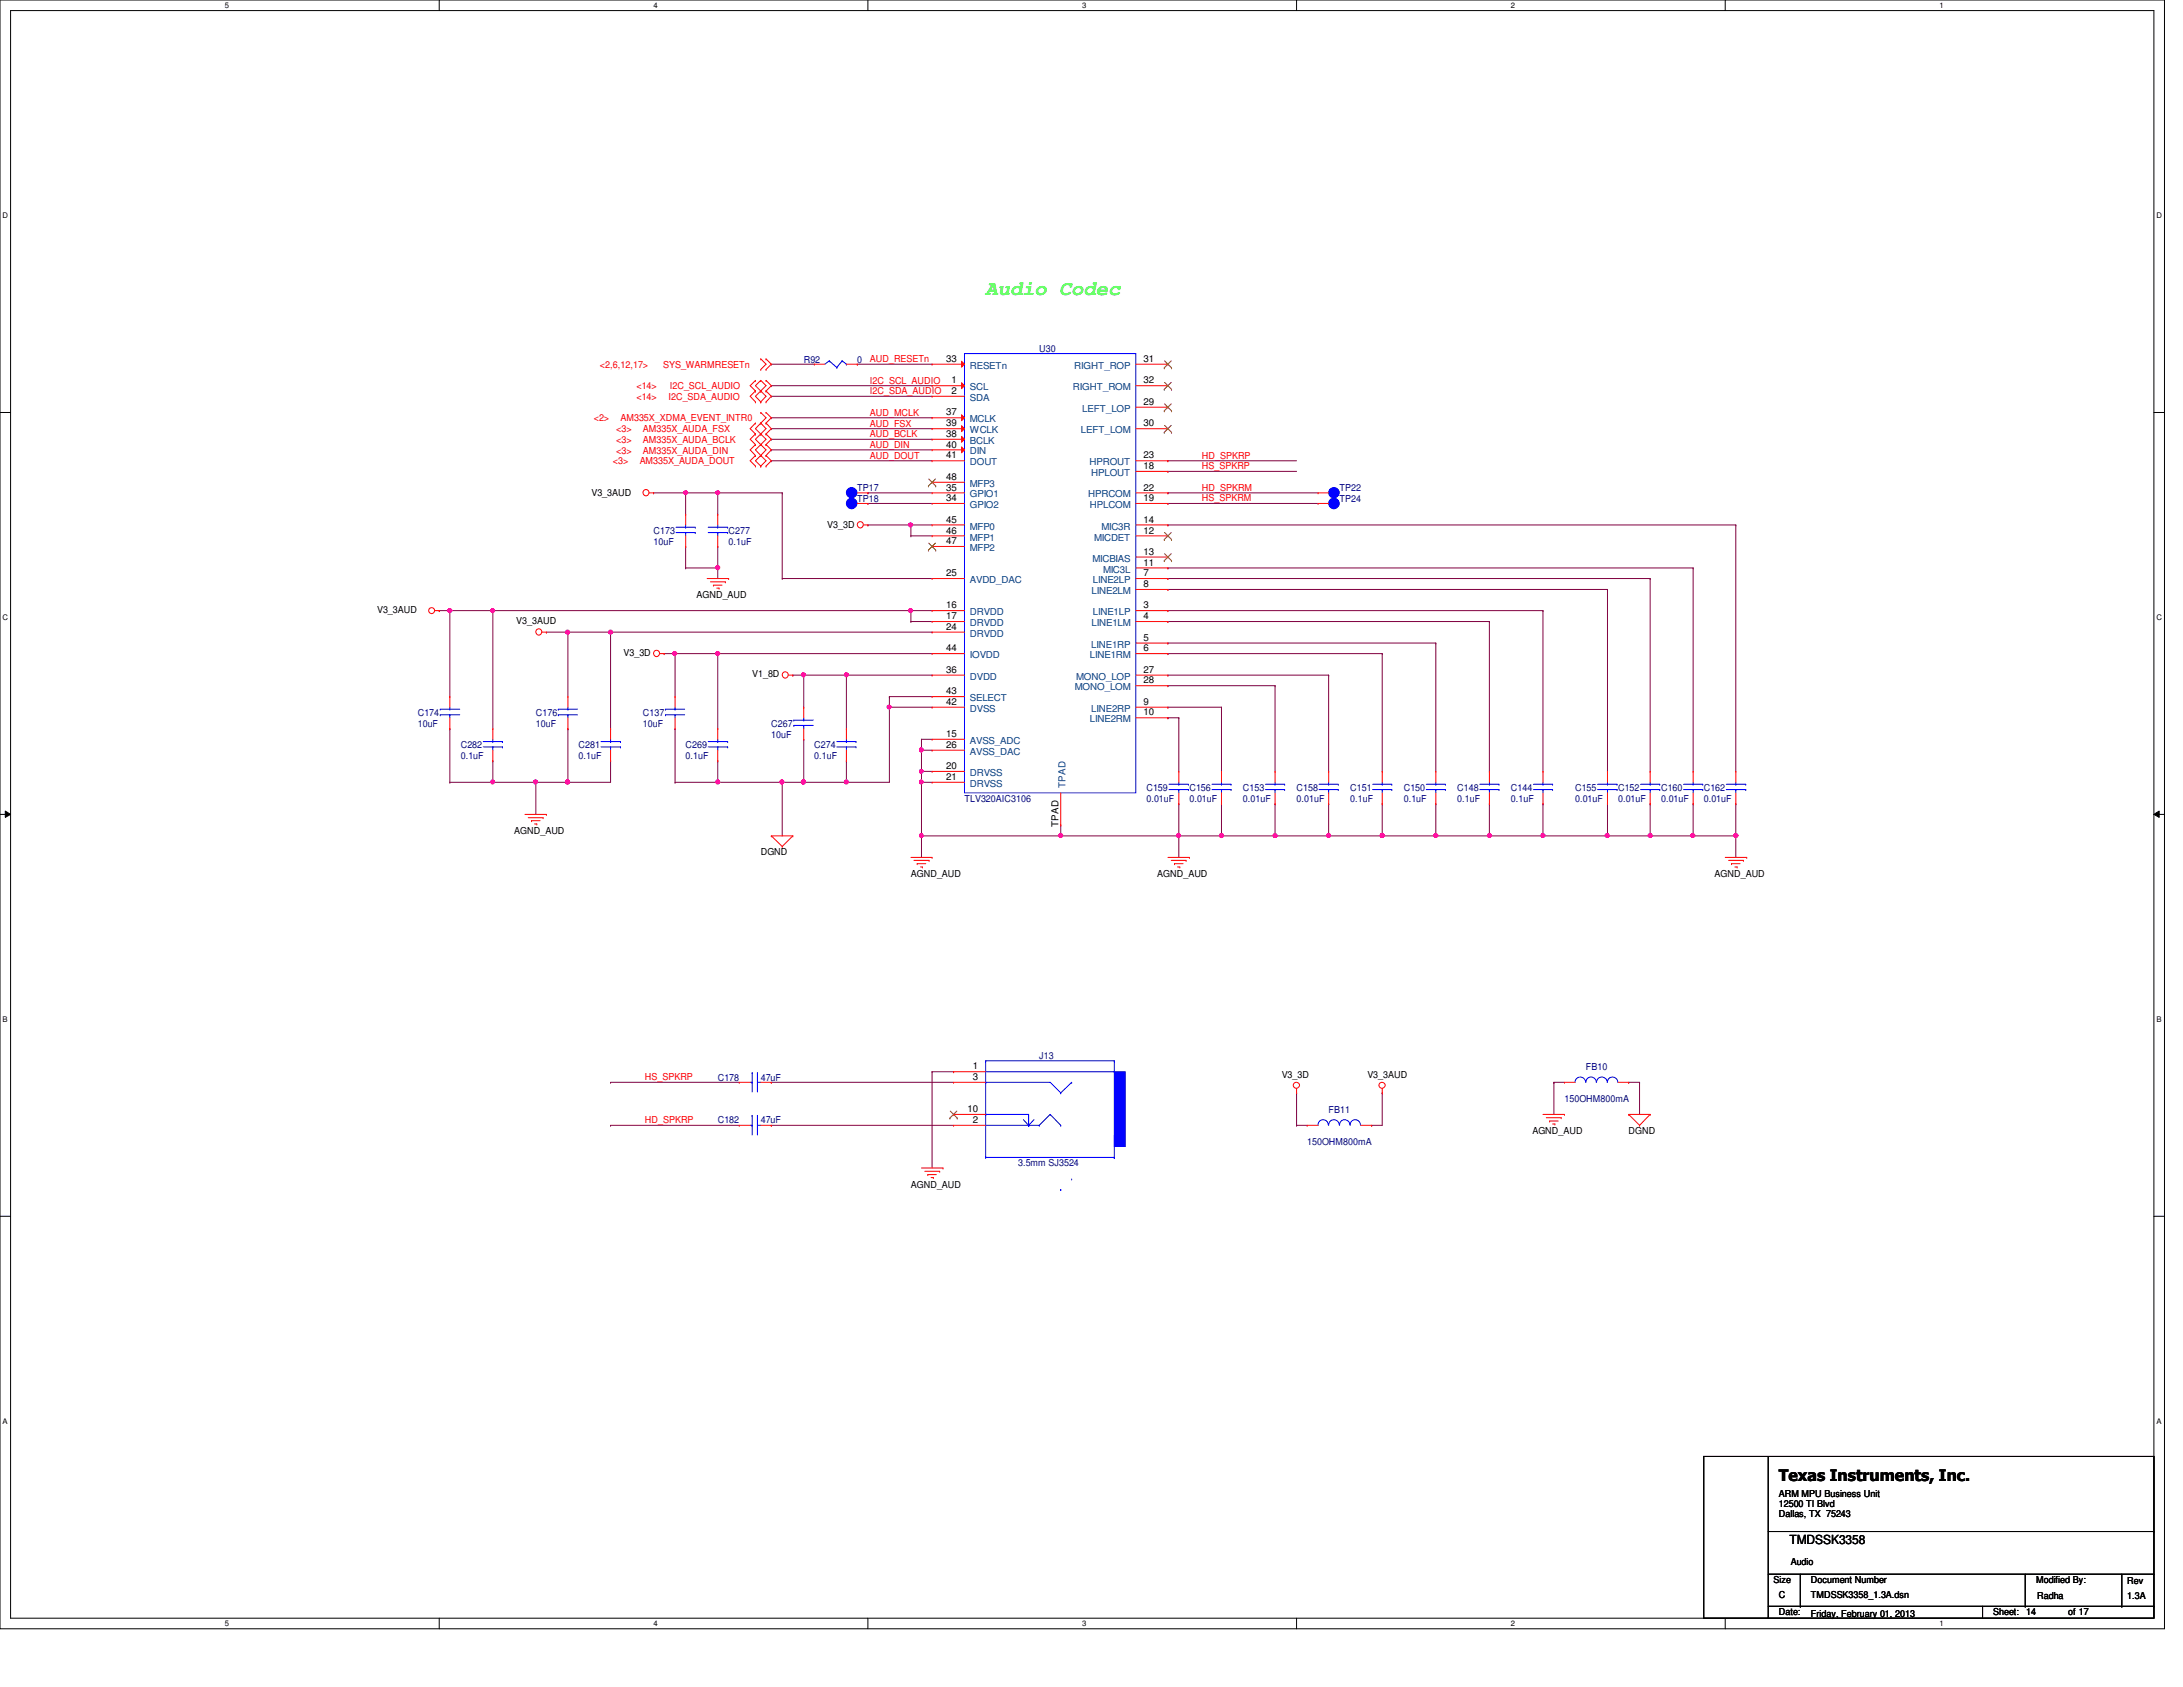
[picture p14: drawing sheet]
<svg xmlns="http://www.w3.org/2000/svg" width="279mm" height="216mm" viewBox="0 0 279 216" stroke-linecap="round" stroke-linejoin="round" font-family="sans-serif">
<defs><g id="words">
<text font-size="2.6" fill="#0f0" x="126.2" y="37.8">Audio Codec</text>
<text font-size="2" x="227.7" y="189.5">Texas Instruments, Inc.</text>
<text font-size="1.6" x="229" y="197.6">TMDSSK3358</text>
<g font-size="1.2" fill="#f00">
<text x="76.8" y="47.1">&lt;2,6,12,17&gt;</text>
<text x="84.9" y="47.1">SYS_WARMRESETn</text>
<text x="111.3" y="46.4">AUD_RESETn</text>
<text x="76" y="53.9">&lt;2&gt;</text>
<text x="79.4" y="53.9">AM335X_XDMA_EVENT_INTR0</text>
<text x="81.4" y="49.8">&lt;14&gt;</text>
<text x="81.4" y="51.2">&lt;14&gt;</text>
<text x="85.6" y="51.2">I2C_SDA_AUDIO</text>
<text x="85.7" y="49.8">I2C_SCL_AUDIO</text>
<text x="111.3" y="50.5">I2C_SDA_AUDIO</text>
<text x="111.3" y="49.1">I2C_SCL_AUDIO</text>
<text x="111.3" y="53.2">AUD_MCLK</text>
<text x="78.4" y="59.4">&lt;3&gt;</text>
<text x="78.9" y="56.7">&lt;3&gt;</text>
<text x="78.9" y="58">&lt;3&gt;</text>
<text x="78.9" y="55.3">&lt;3&gt;</text>
<text x="81.9" y="59.4">AM335X_AUDA_DOUT</text>
<text x="82.3" y="56.7">AM335X_AUDA_BCLK</text>
<text x="82.3" y="58">AM335X_AUDA_DIN</text>
<text x="82.3" y="55.3">AM335X_AUDA_FSX</text>
<text x="111.3" y="56">AUD_BCLK</text>
<text x="111.3" y="58.7">AUD_DOUT</text>
<text x="111.3" y="54.6">AUD_FSX</text>
<text x="111.3" y="57.3">AUD_DIN</text>
<text x="153.8" y="58.7">HD_SPKRP</text>
<text x="153.8" y="60.1">HS_SPKRP</text>
<text x="153.8" y="62.8">HD_SPKRM</text>
<text x="153.8" y="64.2">HS_SPKRM</text>
<text x="82.5" y="138.3">HS_SPKRP</text>
<text x="82.5" y="143.8">HD_SPKRP</text>
</g>
<g font-size="1.2" fill="#000080">
<text x="102.9" y="46.4">R92</text>
<text x="109.7" y="46.4">0</text>
<text x="133" y="45">U30</text>
<text x="109.7" y="62.9">TP17</text>
<text x="109.7" y="64.2">TP18</text>
<text x="171.4" y="62.9">TP22</text>
<text x="171.4" y="64.2">TP24</text>
<text x="83.7" y="68.3">C173</text>
<text x="83.7" y="69.7">10uF</text>
<text x="93.3" y="68.3">C277</text>
<text x="93.3" y="69.7">0.1uF</text>
<text x="53.5" y="91.7">C174</text>
<text x="53.5" y="93">10uF</text>
<text x="59" y="95.8">C282</text>
<text x="68.6" y="91.7">C176</text>
<text x="68.6" y="93">10uF</text>
<text x="74" y="95.8">C281</text>
<text x="82.3" y="91.7">C137</text>
<text x="82.3" y="93">10uF</text>
<text x="87.8" y="95.8">C269</text>
<text x="98.7" y="93">C267</text>
<text x="98.7" y="94.4">10uF</text>
<text x="104.2" y="95.8">C274</text>
<text x="59" y="97.2">0.1uF</text>
<text x="74" y="97.2">0.1uF</text>
<text x="87.8" y="97.2">0.1uF</text>
<text x="104.2" y="97.2">0.1uF</text>
<text x="146.7" y="101.3">C159</text>
<text x="152.2" y="101.3">C156</text>
<text x="159.1" y="101.3">C153</text>
<text x="165.9" y="101.3">C158</text>
<text x="172.8" y="101.3">C151</text>
<text x="179.7" y="101.3">C150</text>
<text x="186.5" y="101.3">C148</text>
<text x="193.4" y="101.3">C144</text>
<text x="201.6" y="101.3">C155</text>
<text x="207.1" y="101.3">C152</text>
<text x="212.6" y="101.3">C160</text>
<text x="218.1" y="101.3">C162</text>
<text x="123.4" y="102.6">TLV320AIC3106</text>
<text x="146.7" y="102.6">0.01uF</text>
<text x="152.2" y="102.6">0.01uF</text>
<text x="159.1" y="102.6">0.01uF</text>
<text x="165.9" y="102.6">0.01uF</text>
<text x="172.8" y="102.6">0.1uF</text>
<text x="179.7" y="102.6">0.1uF</text>
<text x="186.5" y="102.6">0.1uF</text>
<text x="193.4" y="102.6">0.1uF</text>
<text x="201.6" y="102.6">0.01uF</text>
<text x="207.1" y="102.6">0.01uF</text>
<text x="212.6" y="102.6">0.01uF</text>
<text x="218.1" y="102.6">0.01uF</text>
<text x="133" y="135.6">J13</text>
<text x="203" y="136.9">FB10</text>
<text x="91.9" y="138.3">C178</text>
<text x="91.9" y="143.8">C182</text>
<text x="97.4" y="138.3">47uF</text>
<text x="97.4" y="143.8">47uF</text>
<text x="170.1" y="142.4">FB11</text>
<text x="200.2" y="141">150OHM800mA</text>
<text x="130.3" y="149.3">3.5mm SJ3524</text>
<text x="167.3" y="146.5">150OHM800mA</text>
</g>
<g font-size="1.2">
<text x="121.1" y="46.3">33</text>
<text x="146.3" y="46.3">31</text>
<text x="121.1" y="53.2">37</text>
<text x="121.8" y="49.1">1</text>
<text x="121.8" y="50.4">2</text>
<text x="146.3" y="51.8">29</text>
<text x="146.3" y="49.1">32</text>
<text x="121.1" y="54.6">39</text>
<text x="121.1" y="55.9">38</text>
<text x="121.1" y="57.3">40</text>
<text x="121.1" y="58.7">41</text>
<text x="146.3" y="54.6">30</text>
<text x="146.3" y="58.7">23</text>
<text x="75.7" y="63.4">V3_3AUD</text>
<text x="121.1" y="61.4">48</text>
<text x="121.1" y="62.8">35</text>
<text x="121.1" y="64.1">34</text>
<text x="146.3" y="60">18</text>
<text x="146.3" y="62.8">22</text>
<text x="146.3" y="64.1">19</text>
<text x="105.9" y="67.5">V3_3D</text>
<text x="121.1" y="66.9">45</text>
<text x="121.1" y="68.3">46</text>
<text x="121.1" y="69.6">47</text>
<text x="146.3" y="66.9">14</text>
<text x="146.3" y="68.3">12</text>
<text x="146.3" y="71">13</text>
<text x="89.2" y="76.6">AGND_AUD</text>
<text x="121.1" y="73.7">25</text>
<text x="121.1" y="77.9">16</text>
<text x="146.3" y="72.4">11</text>
<text x="146.3" y="73.7">7</text>
<text x="146.3" y="75.1">8</text>
<text x="146.3" y="77.9">3</text>
<text x="48.3" y="78.5">V3_3AUD</text>
<text x="66.1" y="79.8">V3_3AUD</text>
<text x="79.8" y="84">V3_3D</text>
<text x="121.1" y="79.2">17</text>
<text x="121.1" y="83.4">44</text>
<text x="121.1" y="80.6">24</text>
<text x="146.3" y="79.2">4</text>
<text x="146.3" y="82">5</text>
<text x="146.3" y="83.4">6</text>
<text x="96.3" y="86.7">V1_8D</text>
<text x="121.1" y="86.1">36</text>
<text x="121.1" y="88.9">43</text>
<text x="146.3" y="86.1">27</text>
<text x="146.3" y="87.5">28</text>
<text x="121.1" y="90.2">42</text>
<text x="121.1" y="94.3">15</text>
<text x="121.1" y="95.7">26</text>
<text x="146.3" y="90.2">9</text>
<text x="146.3" y="91.6">10</text>
<text x="121.1" y="98.4">20</text>
<text x="121.1" y="99.8">21</text>
<text x="65.8" y="106.7">AGND_AUD</text>
<text x="135.5" y="105.8" transform="rotate(-90 135.5 105.8)">TPAD</text>
<text x="97.4" y="109.5">DGND</text>
<text x="116.6" y="112.2">AGND_AUD</text>
<text x="148.1" y="112.2">AGND_AUD</text>
<text x="219.5" y="112.2">AGND_AUD</text>
<text x="124.5" y="136.9">1</text>
<text x="123.8" y="142.3">10</text>
<text x="124.5" y="138.2">3</text>
<text x="124.5" y="143.7">2</text>
<text x="164" y="138">V3_3D</text>
<text x="175" y="138">V3_3AUD</text>
<text x="196.1" y="145.2">AGND_AUD</text>
<text x="208.4" y="145.2">DGND</text>
<text x="116.6" y="152">AGND_AUD</text>
<text x="227.7" y="191.6">ARM MPU Business Unit</text>
<text x="227.7" y="192.9">12500 TI Blvd</text>
<text x="227.7" y="194.2">Dallas, TX 75243</text>
<text x="227" y="202.6">Size</text>
<text x="229.2" y="200.3">Audio</text>
<text x="231.8" y="202.6">Document Number</text>
<text x="260.6" y="202.6">Modified By:</text>
<text x="272.2" y="202.7">Rev</text>
<text x="227.7" y="206.7">Date:</text>
<text x="227.7" y="204.6">C</text>
<text x="231.8" y="206.9">Friday, February 01, 2013</text>
<text x="231.8" y="204.6">TMDSSK3358_1.3A.dsn</text>
<text x="255.1" y="206.7">Sheet:</text>
<text x="259.3" y="206.7">14</text>
<text x="260.7" y="204.7">Radha</text>
<text x="264.7" y="206.7">of 17</text>
<text x="272.2" y="204.7">1.3A</text>
</g>
<g font-size="1.2" fill="#004080">
<text x="124.1" y="47.2">RESETn</text>
<text x="137.5" y="47.2">RIGHT_ROP</text>
<text x="124.1" y="50">SCL</text>
<text x="124.1" y="51.3">SDA</text>
<text x="137.3" y="50">RIGHT_ROM</text>
<text x="138.5" y="52.7">LEFT_LOP</text>
<text x="124.1" y="54.1">MCLK</text>
<text x="124.1" y="55.5">WCLK</text>
<text x="124.1" y="56.8">BCLK</text>
<text x="124.1" y="58.2">DIN</text>
<text x="124.1" y="59.6">DOUT</text>
<text x="138.3" y="55.5">LEFT_LOM</text>
<text x="139.4" y="59.6">HPROUT</text>
<text x="124.1" y="62.3">MFP3</text>
<text x="124.1" y="63.7">GPIO1</text>
<text x="124.1" y="65">GPIO2</text>
<text x="139.3" y="63.7">HPRCOM</text>
<text x="139.5" y="65">HPLCOM</text>
<text x="139.7" y="60.9">HPLOUT</text>
<text x="124.1" y="67.8">MFP0</text>
<text x="124.1" y="69.2">MFP1</text>
<text x="124.1" y="70.5">MFP2</text>
<text x="139.8" y="71.9">MICBIAS</text>
<text x="140" y="69.2">MICDET</text>
<text x="141" y="67.8">MIC3R</text>
<text x="124.1" y="74.6">AVDD_DAC</text>
<text x="139.7" y="76">LINE2LM</text>
<text x="139.9" y="74.6">LINE2LP</text>
<text x="141.2" y="73.3">MIC3L</text>
<text x="124.1" y="78.7">DRVDD</text>
<text x="124.1" y="80.1">DRVDD</text>
<text x="124.1" y="81.5">DRVDD</text>
<text x="139.7" y="82.9">LINE1RP</text>
<text x="139.7" y="80.1">LINE1LM</text>
<text x="139.9" y="78.7">LINE1LP</text>
<text x="124.1" y="84.2">IOVDD</text>
<text x="124.1" y="87">DVDD</text>
<text x="124.1" y="89.7">SELECT</text>
<text x="137.6" y="88.3">MONO_LOM</text>
<text x="137.8" y="87">MONO_LOP</text>
<text x="139.5" y="84.2">LINE1RM</text>
<text x="124.1" y="91.1">DVSS</text>
<text x="124.1" y="95.2">AVSS_ADC</text>
<text x="139.5" y="92.5">LINE2RM</text>
<text x="139.7" y="91.1">LINE2RP</text>
<text x="124.1" y="96.6">AVSS_DAC</text>
<text x="124.1" y="99.3">DRVSS</text>
<text x="124.1" y="100.7">DRVSS</text>
<text x="136.4" y="100.8" transform="rotate(-90 136.4 100.8)">TPAD</text>
</g>
<g font-size="1">
<text x="28.8" y="1">5</text>
<text x="83.7" y="1">4</text>
<text x="138.5" y="1">3</text>
<text x="193.4" y="1">2</text>
<text x="248.2" y="1">1</text>
<text x=".3" y="27.9">D</text>
<text x="276" y="27.9">D</text>
<text x=".3" y="79.4">C</text>
<text x="276" y="79.4">C</text>
<text x=".3" y="130.8">B</text>
<text x="276" y="130.8">B</text>
<text x=".3" y="182.2">A</text>
<text x="276" y="182.2">A</text>
<text x="28.8" y="208.1">5</text>
<text x="83.7" y="208.1">4</text>
<text x="138.5" y="208.1">3</text>
<text x="193.4" y="208.1">2</text>
<text x="248.2" y="208.1">1</text>
</g>
</g></defs>
<path d="M0 0h277v208.4h-277zM1.4 1.4h274.3v205.7h-274.3z" fill="none" stroke="#000" stroke-width=".13"/>
<g fill="#fff">
<path d="M28.8 .1h.5v1.1h-.5z"/>
<path d="M28.8 207.2h.5v1.1h-.5z"/>
</g>
<path d="M56.2 0v1.4M56.2 207.1v1.3" fill="none" stroke="#000" stroke-width=".13"/>
<g fill="#fff">
<path d="M83.7 .1h.5v1.1h-.5z"/>
<path d="M83.7 207.2h.5v1.1h-.5z"/>
</g>
<path d="M111.1 0v1.4M111.1 207.1v1.3" fill="none" stroke="#000" stroke-width=".13"/>
<g fill="#fff">
<path d="M138.5 .1h.6v1.1h-.6z"/>
<path d="M138.5 207.2h.6v1.1h-.6z"/>
</g>
<path d="M165.9 0v1.4M165.9 207.1v1.3" fill="none" stroke="#000" stroke-width=".13"/>
<g fill="#fff">
<path d="M193.4 .1h.5v1.1h-.5z"/>
<path d="M193.4 207.2h.5v1.1h-.5z"/>
</g>
<path d="M220.8 0v1.4M220.8 207.1v1.3" fill="none" stroke="#000" stroke-width=".13"/>
<g fill="#fff">
<path d="M248.2 .1h.6v1.1h-.6z"/>
<path d="M248.2 207.2h.6v1.1h-.6z"/>
<path d="M.3 27.1h.8v1.1h-.8z"/>
<path d="M276 27.1h.7v1.1h-.7z"/>
<path d="M.3 78.5h.8v1.1h-.8z"/>
<path d="M276 78.5h.7v1.1h-.7z"/>
</g>
<path d="M0 52.8h1.4M275.7 52.8h1.3" fill="none" stroke="#000" stroke-width=".13"/>
<g fill="#fff">
<path d="M.3 129.9h.7v1.1h-.7z"/>
<path d="M276 129.9h.6v1.1h-.6z"/>
</g>
<path d="M0 104.2h1.4M.7 103.8l.7 .4-.7 .4zM275.7 104.2l.7-.4v.8zM275.7 104.2h1.3" fill="none" stroke="#000" stroke-width=".13"/>
<path d="M.7 103.8l.7 .4-.7 .4zM275.7 104.2l.7-.4v.8z" fill="#000"/>
<g fill="#fff">
<path d="M.3 181.4h.7v1.1h-.7z"/>
<path d="M276 181.4h.6v1.1h-.6z"/>
</g>
<path d="M0 155.7h1.4M275.7 155.7h1.3" fill="none" stroke="#000" stroke-width=".13"/>
<g fill="none" stroke="#800040" stroke-width=".13">
<path d="M190.6 79.5h.1M190.6 79.5v19.2M197.5 78.1h.1M197.5 78.1v20.6M72.7 93.3h.1M72.7 93.3v6.8M176.9 83.7h.1M176.9 83.7v15M183.8 82.3h.1M183.8 82.3v16.4M135.8 105.6h.1M135.8 105.6v1.4"/>
<path d="M183.8 102.9h.1M183.8 102.9v4.1M190.6 102.9h.1M190.6 102.9v4.1M197.5 102.9h.1M197.5 102.9v4.1M78.1 138.5h.1M78.1 138.5h16.5M98.7 138.5h.1M98.7 138.5h23.3M119.3 137.2h.1M119.3 137.2v12.3"/>
</g>
<circle cx="72.6" cy="100.1" r=".26" fill="#f0f"/>
<circle cx="72.6" cy="100.1" r=".26" fill="none" stroke="#f0f" stroke-width=".13"/>
<path d="M69.9 80.9h.1M69.9 80.9h8.2M72.7 80.9h.1M72.7 80.9v8.3M78.1 97.4h.1M78.1 80.9h.1M78.1 80.9v12.4M78.1 97.4v2.7" fill="none" stroke="#800040" stroke-width=".13"/>
<circle cx="72.6" cy="80.9" r=".26" fill="#f0f"/>
<circle cx="72.6" cy="80.9" r=".26" fill="none" stroke="#f0f" stroke-width=".13"/>
<g fill="none" stroke="#800040" stroke-width=".13">
<path d="M98.7 50.7h.1M98.7 49.4h.1M98.7 56.2h.1M98.7 59h.1M98.7 46.6h.1M98.7 59h20.6M98.7 50.7h20.6M98.7 49.4h20.6M98.7 56.2h20.6M98.7 46.6h5.5M109.7 46.6h.1M109.7 46.6h9.6"/>
<path d="M149.5 59h.1M149.5 59h16.4M116.6 68.6h.1M116.6 67.2h.1M116.6 68.6h2.7M116.6 67.2v1.4M116.6 67.2h2.7M149.5 60.3h.1M149.5 60.3h16.4M149.5 91.9h.1M149.5 86.4h.1M149.5 87.8h.1"/>
<path d="M149.5 90.5h.1M149.5 91.9h1.4M149.5 86.4h20.6M149.5 87.8h13.7M149.5 90.5h6.8M150.9 91.9h.1M150.9 91.9v6.8M156.3 90.5h.1M156.3 90.5v8.2M163.2 87.8h.1M163.2 87.8v10.9M170.1 86.4h.1"/>
<path d="M170.1 86.4v12.3M150.9 102.9h.1M150.9 102.9v4.1M156.3 102.9h.1M156.3 102.9v4.1M163.2 102.9h.1M163.2 102.9v4.1"/>
</g>
<circle cx="116.5" cy="67.2" r=".26" fill="#f0f"/>
<circle cx="116.5" cy="67.2" r=".26" fill="none" stroke="#f0f" stroke-width=".13"/>
<path d="M150.9 107h.1M150.9 107v2.7" fill="none" stroke="#800040" stroke-width=".13"/>
<circle cx="150.8" cy="106.9" r=".26" fill="#f0f"/>
<circle cx="150.8" cy="106.9" r=".26" fill="none" stroke="#f0f" stroke-width=".13"/>
<g fill="none" stroke="#800040" stroke-width=".13">
<path d="M111.1 67.2h.1M111.1 63.1h.1M111.1 64.4h.1M111.1 67.2h5.5M111.1 63.1h8.2M111.1 64.4h8.2M149.5 78.1h.1M149.5 79.5h.1M149.5 78.1h48M149.5 79.5h41.1M113.8 90.5h.1M113.8 90.5h5.5"/>
<path d="M117.9 94.6h.1M117.9 98.7h.1M117.9 94.6v1.4M117.9 94.6h1.4M117.9 98.7h1.4M100.1 100.1h.1M100.1 100.1v6.9M117.9 107h.1M117.9 107v2.7"/>
</g>
<path d="M117.7 106.7h.2l.2 .1v.3l-.2 .1-.2-.1z" fill-rule="evenodd" fill="#f0f"/>
<path d="M117.7 106.7h.2l.2 .1v.3l-.2 .1-.2-.1z" fill="none" stroke="#f0f" stroke-width=".13"/>
<path d="M117.9 100.1h.1M117.9 100.1h1.4" fill="none" stroke="#800040" stroke-width=".13"/>
<path d="M117.7 99.9l.2-.1 .2 .1v.4h-.2h-.2z" fill-rule="evenodd" fill="#f0f"/>
<path d="M117.7 99.9l.2-.1 .2 .1v.4h-.2h-.2z" fill="none" stroke="#f0f" stroke-width=".13"/>
<path d="M117.9 96h.1M117.9 96v2.7" fill="none" stroke="#800040" stroke-width=".13"/>
<path d="M117.7 95.8l.2-.1 .2 .1v.3l-.2 .1-.2-.1z" fill-rule="evenodd" fill="#f0f"/>
<path d="M117.7 95.8l.2-.1 .2 .1v.3l-.2 .1-.2-.1z" fill="none" stroke="#f0f" stroke-width=".13"/>
<path d="M117.9 96h.1M117.9 96h1.4" fill="none" stroke="#800040" stroke-width=".13"/>
<path d="M117.7 95.8l.2-.1 .2 .1v.3l-.2 .1-.2-.1z" fill-rule="evenodd" fill="#f0f"/>
<path d="M117.7 95.8l.2-.1 .2 .1v.3l-.2 .1-.2-.1z" fill="none" stroke="#f0f" stroke-width=".13"/>
<g fill="none" stroke="#800040" stroke-width=".13">
<path d="M98.7 53.5h.1M98.7 53.5h20.6M87.8 69.9h.1M87.8 72.7h.1M87.8 72.7h4.1M87.8 69.9v2.8M91.9 63.1h.1M91.9 72.7h.1M91.9 69.9h.1M91.9 63.1h8.2M91.9 69.9v4.1M100.1 63.1h.1"/>
<path d="M100.1 74h.1M100.1 63.1v10.9M100.1 74h19.2M149.5 67.2h.1M149.5 72.7h.1M149.5 67.2h72.7M149.5 72.7h67.2M216.7 72.7h.1M216.7 72.7v26M222.2 67.2h.1M222.2 67.2v31.5"/>
</g>
<circle cx="91.9" cy="72.6" r=".26" fill="#f0f"/>
<circle cx="91.9" cy="72.6" r=".26" fill="none" stroke="#f0f" stroke-width=".13"/>
<path d="M83.7 63.1h.1M83.7 63.1h8.2M87.8 63.1h.1M87.8 63.1v2.7" fill="none" stroke="#800040" stroke-width=".13"/>
<circle cx="87.8" cy="63" r=".25" fill="#f0f"/>
<circle cx="87.8" cy="63" r=".25" fill="none" stroke="#f0f" stroke-width=".13"/>
<path d="M91.9 63.1h.1M91.9 63.1v2.7" fill="none" stroke="#800040" stroke-width=".13"/>
<circle cx="91.9" cy="63" r=".25" fill="#f0f"/>
<circle cx="91.9" cy="63" r=".25" fill="none" stroke="#f0f" stroke-width=".13"/>
<path d="M56.2 78.1h.1M56.2 78.1h1.4M91.9 97.4h.1M91.9 83.7h.1M91.9 97.4v2.7M91.9 83.7h27.4M108.3 97.4h.1M108.3 97.4v2.7" fill="none" stroke="#800040" stroke-width=".13"/>
<circle cx="91.9" cy="83.6" r=".25" fill="#f0f"/>
<circle cx="91.9" cy="83.6" r=".25" fill="none" stroke="#f0f" stroke-width=".13"/>
<path d="M98.7 54.9h.1M98.7 57.6h.1M98.7 54.9h20.6M98.7 57.6h20.6M149.5 63.1h.1M149.5 64.4h.1M149.5 63.1h19.2M149.5 64.4h19.2M113.8 89.2h.1M113.8 89.2h5.5M183.8 107h.1M183.8 107h6.8" fill="none" stroke="#800040" stroke-width=".13"/>
<circle cx="183.8" cy="106.9" r=".26" fill="#f0f"/>
<circle cx="183.8" cy="106.9" r=".26" fill="none" stroke="#f0f" stroke-width=".13"/>
<path d="M163.2 107h.1M163.2 107h6.9" fill="none" stroke="#800040" stroke-width=".13"/>
<circle cx="163.2" cy="106.9" r=".26" fill="#f0f"/>
<circle cx="163.2" cy="106.9" r=".26" fill="none" stroke="#f0f" stroke-width=".13"/>
<path d="M197.5 107h.1M197.5 107h8.2" fill="none" stroke="#800040" stroke-width=".13"/>
<circle cx="197.5" cy="106.9" r=".26" fill="#f0f"/>
<circle cx="197.5" cy="106.9" r=".26" fill="none" stroke="#f0f" stroke-width=".13"/>
<path d="M150.9 107h.1M150.9 107h5.4M170.1 102.9h.1M170.1 102.9v4.1M176.9 102.9h.1M176.9 102.9v4.1" fill="none" stroke="#800040" stroke-width=".13"/>
<circle cx="156.3" cy="106.9" r=".26" fill="#f0f"/>
<circle cx="156.3" cy="106.9" r=".26" fill="none" stroke="#f0f" stroke-width=".13"/>
<path d="M170.1 107h.1M170.1 107h6.8" fill="none" stroke="#800040" stroke-width=".13"/>
<circle cx="176.9" cy="106.9" r=".26" fill="#f0f"/>
<circle cx="176.9" cy="106.9" r=".26" fill="none" stroke="#f0f" stroke-width=".13"/>
<circle cx="170.1" cy="106.9" r=".26" fill="#f0f"/>
<circle cx="170.1" cy="106.9" r=".26" fill="none" stroke="#f0f" stroke-width=".13"/>
<path d="M176.9 107h.1M176.9 107h6.9" fill="none" stroke="#800040" stroke-width=".13"/>
<circle cx="176.9" cy="106.9" r=".26" fill="#f0f"/>
<circle cx="176.9" cy="106.9" r=".26" fill="none" stroke="#f0f" stroke-width=".13"/>
<path d="M63.1 78.1h.1M63.1 78.1h53.5M116.6 79.5h.1M116.6 79.5h2.7M149.5 83.7h.1M149.5 82.3h.1M149.5 83.7h27.4M149.5 82.3h34.3" fill="none" stroke="#800040" stroke-width=".13"/>
<circle cx="116.5" cy="78.1" r=".26" fill="#f0f"/>
<circle cx="116.5" cy="78.1" r=".26" fill="none" stroke="#f0f" stroke-width=".13"/>
<path d="M62.9 78l.1-.1 .3 .1-.1 .3-.2 .1-.1-.1z" fill-rule="evenodd" fill="#f0f"/>
<path d="M62.9 78l.1-.1 .3 .1-.1 .3-.2 .1-.1-.1z" fill="none" stroke="#f0f" stroke-width=".13"/>
<path d="M78.1 80.9h.1M78.1 80.9h41.2" fill="none" stroke="#800040" stroke-width=".13"/>
<circle cx="78.1" cy="80.9" r=".26" fill="#f0f"/>
<circle cx="78.1" cy="80.9" r=".26" fill="none" stroke="#f0f" stroke-width=".13"/>
<path d="M116.6 78.1h.1M116.6 78.1h2.7M116.6 78.1v1.4M108.3 86.4h.1M108.3 86.4h11" fill="none" stroke="#800040" stroke-width=".13"/>
<circle cx="108.3" cy="86.4" r=".26" fill="#f0f"/>
<circle cx="108.3" cy="86.4" r=".26" fill="none" stroke="#f0f" stroke-width=".13"/>
<path d="M117.9 98.7h.1M117.9 98.7v1.4" fill="none" stroke="#800040" stroke-width=".13"/>
<path d="M117.7 98.5h.2l.2 .1v.3l-.2 .1-.2-.1z" fill-rule="evenodd" fill="#f0f"/>
<path d="M117.7 98.5h.2l.2 .1v.3l-.2 .1-.2-.1z" fill="none" stroke="#f0f" stroke-width=".13"/>
<path d="M101.5 86.4h.1M101.5 86.4h6.8M102.9 86.4h.1M102.9 86.4v4.1M113.8 89.2h.1M113.8 89.2v1.3" fill="none" stroke="#800040" stroke-width=".13"/>
<circle cx="102.8" cy="86.4" r=".26" fill="#f0f"/>
<circle cx="102.8" cy="86.4" r=".26" fill="none" stroke="#f0f" stroke-width=".13"/>
<path d="M86.4 83.7h.1M86.4 83.7h5.5M86.4 83.7v5.5M91.9 83.7h.1M91.9 83.7v9.6M102.9 94.6h.1M102.9 94.6v5.5M108.3 86.4h.1M108.3 86.4v6.9" fill="none" stroke="#800040" stroke-width=".13"/>
<circle cx="86.4" cy="83.6" r=".25" fill="#f0f"/>
<circle cx="86.4" cy="83.6" r=".25" fill="none" stroke="#f0f" stroke-width=".13"/>
<path d="M57.6 78.1h.1M57.6 78.1h5.5M63.1 78.1h.1M63.1 78.1v15.2M86.4 93.3h.1M86.4 93.3v6.8" fill="none" stroke="#800040" stroke-width=".13"/>
<circle cx="57.6" cy="78.1" r=".26" fill="#f0f"/>
<circle cx="57.6" cy="78.1" r=".26" fill="none" stroke="#f0f" stroke-width=".13"/>
<path d="M57.6 93.3h.1M57.6 93.3v6.8M63.1 100.1h.1M63.1 100.1h5.5M68.6 100.1h.1M68.6 100.1v4.1" fill="none" stroke="#800040" stroke-width=".13"/>
<circle cx="68.5" cy="100.1" r=".26" fill="#f0f"/>
<circle cx="68.5" cy="100.1" r=".26" fill="none" stroke="#f0f" stroke-width=".13"/>
<path d="M62.9 99.9l.1-.1 .3 .1-.1 .4h-.2h-.1z" fill-rule="evenodd" fill="#f0f"/>
<path d="M62.9 99.9l.1-.1 .3 .1-.1 .4h-.2h-.1z" fill="none" stroke="#f0f" stroke-width=".13"/>
<path d="M57.6 78.1h.1M57.6 78.1v11.1M85 83.7h.1M85 83.7h1.4M68.6 100.1h.1M68.6 100.1h4.1" fill="none" stroke="#800040" stroke-width=".13"/>
<circle cx="72.6" cy="100.1" r=".26" fill="#f0f"/>
<circle cx="72.6" cy="100.1" r=".26" fill="none" stroke="#f0f" stroke-width=".13"/>
<path d="M63.1 97.4h.1M63.1 97.4v2.7h-5.5M113.8 90.5h.1M113.8 90.5v9.6M57.6 100.1h.1M72.7 100.1h.1M72.7 100.1h5.4" fill="none" stroke="#800040" stroke-width=".13"/>
<circle cx="113.8" cy="90.5" r=".25" fill="#f0f"/>
<circle cx="113.8" cy="90.5" r=".25" fill="none" stroke="#f0f" stroke-width=".13"/>
<path d="M102.9 100.1h.1M102.9 100.1h5.4" fill="none" stroke="#800040" stroke-width=".13"/>
<circle cx="108.3" cy="100.1" r=".26" fill="#f0f"/>
<circle cx="108.3" cy="100.1" r=".26" fill="none" stroke="#f0f" stroke-width=".13"/>
<circle cx="102.8" cy="100.1" r=".26" fill="#f0f"/>
<circle cx="102.8" cy="100.1" r=".26" fill="none" stroke="#f0f" stroke-width=".13"/>
<path d="M100.1 100.1h.1M100.1 100.1h2.8" fill="none" stroke="#800040" stroke-width=".13"/>
<circle cx="102.8" cy="100.1" r=".26" fill="#f0f"/>
<circle cx="102.8" cy="100.1" r=".26" fill="none" stroke="#f0f" stroke-width=".13"/>
<circle cx="100.1" cy="100.1" r=".26" fill="#f0f"/>
<circle cx="100.1" cy="100.1" r=".26" fill="none" stroke="#f0f" stroke-width=".13"/>
<path d="M86.4 100.1h.1M86.4 100.1h13.7M91.9 100.1h.1M108.3 100.1h.1M108.3 100.1h5.5" fill="none" stroke="#800040" stroke-width=".13"/>
<circle cx="91.9" cy="100.1" r=".26" fill="#f0f"/>
<circle cx="91.9" cy="100.1" r=".26" fill="none" stroke="#f0f" stroke-width=".13"/>
<path d="M135.8 107h.1M135.8 107h15.1" fill="none" stroke="#800040" stroke-width=".13"/>
<circle cx="135.8" cy="106.9" r=".26" fill="#f0f"/>
<circle cx="135.8" cy="106.9" r=".26" fill="none" stroke="#f0f" stroke-width=".13"/>
<path d="M117.9 100.1h.1M117.9 100.1v6.9M216.7 102.9h.1M216.7 102.9v4.1M222.2 107h.1M222.2 107v2.7" fill="none" stroke="#800040" stroke-width=".13"/>
<circle cx="216.7" cy="106.9" r=".26" fill="#f0f"/>
<circle cx="216.7" cy="106.9" r=".26" fill="none" stroke="#f0f" stroke-width=".13"/>
<path d="M222.2 102.9h.1M222.2 102.9v4.1" fill="none" stroke="#800040" stroke-width=".13"/>
<circle cx="222.2" cy="106.9" r=".26" fill="#f0f"/>
<circle cx="222.2" cy="106.9" r=".26" fill="none" stroke="#f0f" stroke-width=".13"/>
<path d="M149.5 74h.1M149.5 75.4h.1M149.5 74h61.7M149.5 75.4h56.2M216.7 107h.1M216.7 107h5.5" fill="none" stroke="#800040" stroke-width=".13"/>
<circle cx="222.2" cy="106.9" r=".26" fill="#f0f"/>
<circle cx="222.2" cy="106.9" r=".26" fill="none" stroke="#f0f" stroke-width=".13"/>
<path d="M205.7 75.4h.1M205.7 75.4v23.3M211.2 74h.1M211.2 74v24.7M205.7 102.9h.1M205.7 107h.1M205.7 102.9v4.1M211.2 102.9h.1M211.2 102.9v4.1h-5.5" fill="none" stroke="#800040" stroke-width=".13"/>
<circle cx="205.7" cy="106.9" r=".26" fill="#f0f"/>
<circle cx="205.7" cy="106.9" r=".26" fill="none" stroke="#f0f" stroke-width=".13"/>
<path d="M156.3 107h.1M156.3 107h6.9" fill="none" stroke="#800040" stroke-width=".13"/>
<circle cx="156.3" cy="106.9" r=".26" fill="#f0f"/>
<circle cx="156.3" cy="106.9" r=".26" fill="none" stroke="#f0f" stroke-width=".13"/>
<path d="M190.6 107h.1M190.6 107h6.9" fill="none" stroke="#800040" stroke-width=".13"/>
<circle cx="190.6" cy="106.9" r=".26" fill="#f0f"/>
<circle cx="190.6" cy="106.9" r=".26" fill="none" stroke="#f0f" stroke-width=".13"/>
<path d="M117.9 107h.1M117.9 107h17.9M211.2 107h.1M211.2 107h5.5" fill="none" stroke="#800040" stroke-width=".13"/>
<circle cx="211.2" cy="106.9" r=".26" fill="#f0f"/>
<circle cx="211.2" cy="106.9" r=".26" fill="none" stroke="#f0f" stroke-width=".13"/>
<g fill="none" stroke="#800040" stroke-width=".13">
<path d="M119.3 137.2h2.7M122 137.2h.1M165.9 139.9h.1M165.9 139.9v4.1M176.9 139.9h.1M176.9 139.9v4.1h-1.3M198.9 138.5h.1M198.9 138.5h1.3M198.9 138.5v4.1M208.4 138.5h.1M208.4 138.5h1.4M209.8 138.5h.1"/>
<path d="M209.8 138.5v4.1M78.1 144h.1M78.1 144h16.5M98.7 144h.1M98.7 144h23.3M165.9 144h.1M165.9 144h1.4M175.6 144h.1"/>
</g>
<g fill="none" stroke="#f00" stroke-width=".13">
<path d="M96.7 58.3h.1M96.7 59.6h.1M96.7 55.5h.1M96.7 56.9h.1M96.7 54.1h.1M96.7 50h.1M96.7 51.4h.1M96.7 48.7h.1M96.7 58.3l-.7 .7 .7 .6M96.7 55.5l-.7 .7 .7 .7M96.7 54.1l-.7 .8 .7 .6M96.7 56.9l-.7 .7 .7 .7"/>
<path d="M96.7 50l-.7 .7 .7 .7M96.7 48.7l-.7 .7 .7 .6M97.4 47.3h.1M97.4 45.9h.1M97.4 54.1h.1M97.4 52.8h.1M97.4 59.6h.1M97.4 58.3h.1M97.4 56.9h.1M97.4 55.5h.1M97.4 51.4h.1M97.4 50h.1"/>
<path d="M97.4 48.7h.1M97.4 45.9l.6 .7-.6 .7M97.4 52.8l.6 .7-.6 .6M97.4 58.3l.6 .7-.6 .6M97.4 58.3l-.7 .7 .7 .6M97.4 54.1l-.7 .8 1.3 1.3-1.3 1.4 .7 .7M97.4 54.1l.6 .8-1.3 1.3 1.3 1.4-.6 .7M97.4 48.7l-.7 .7 1.3 1.3-.6 .7M97.4 48.7l.6 .7-1.3 1.3 .7 .7M98 45.9h.1M98 47.3h.1M98 52.8h.1"/>
<path d="M98 54.1h.1M98 58.3h.1M98 59.6h.1M98 55.5h.1M98 56.9h.1M98 50h.1M98 51.4h.1M98 48.7h.1M98 45.9l.7 .7-.7 .7M98 52.8l.7 .7-.7 .6M98 58.3l.7 .7-.7 .6M98 55.5l.7 .7-.7 .7"/>
<path d="M98 56.9l.7 .7-.7 .7M98 54.1l.7 .8-.7 .6M98 50l.7 .7-.7 .7M98 48.7l.7 .7-.7 .6M55.7 78.1h.5M56.2 78.1h.1M83.1 63.1h.6M83.7 63.1h.1M90.5 74h2.8M90.9 74.5h1.9M91.3 74.9h.1M91.3 74.9h1.1"/>
<path d="M91.7 75.3h.3M92 75.3h.1M92.8 74.5h.1M93.3 74h.1M110.5 67.2h.6M111.1 67.2h.1M69.4 80.9h.5M69.9 80.9h.1M84.5 83.7h.5M85 83.7h.1M100.9 86.4h.6M101.5 86.4h.1"/>
<path d="M67.2 104.2h2.7M67.6 104.6h1.9M68 105h.1M68 105h1.1M68.4 105.5h.3M68.7 105.5h.1M69.5 104.6h.1M69.9 104.2h.1M98.7 107h.1M98.7 107h2.8M98.7 107l1.4 1.3M100.1 108.3h.1"/>
<path d="M101.5 107h.1M101.5 107l-1.4 1.3M116.6 109.7h2.7M117 110.1h1.9M117.4 110.5h.1M117.4 110.5h1.1M117.8 111h.3M118.1 111h.1M118.9 110.1h.1M119.3 109.7h.1M149.5 109.7h2.7M149.9 110.1h1.9"/>
<path d="M150.3 110.5h.1M150.3 110.5h1.1M150.7 111h.3M151 111h.1M151.8 110.1h.1M152.2 109.7h.1M220.8 109.7h2.8M221.2 110.1h1.9M221.6 110.5h.1M221.6 110.5h1.1M222 111h.3M222.3 111h.1"/>
<path d="M223.1 110.1h.1M223.6 109.7h.1M165.9 139.9h.1M165.9 139.3v.6M176.9 139.9h.1M176.9 139.3v.6M117.9 149.5h2.8M118.4 149.9h1.9M118.7 150.3h.1M118.7 150.3h1.1M119.2 150.7h.3M119.5 150.7h.1"/>
<path d="M120.3 149.9h.1M120.7 149.5h.1M197.5 142.6h2.7M197.9 143h1.9M198.3 143.5h.1M198.3 143.5h1.1M198.7 143.8h.3M199 143.8h.1M199.8 143h.1M200.2 142.6h.1M208.4 142.6h.1M208.4 142.6h2.8"/>
<path d="M208.4 142.6l1.4 1.4M209.8 144h.1M211.2 142.6h.1M211.2 142.6l-1.4 1.4"/>
<circle cx="55.2" cy="78.1" r=".38"/>
<circle cx="82.7" cy="63.1" r=".39"/>
<circle cx="110.1" cy="67.2" r=".39"/>
<circle cx="69" cy="80.9" r=".39"/>
<circle cx="84" cy="83.6" r=".39"/>
<circle cx="100.5" cy="86.4" r=".39"/>
<circle cx="165.9" cy="138.9" r=".39"/>
<circle cx="176.9" cy="138.9" r=".39"/>
</g>
<g fill="none" stroke="#000" stroke-width=".13">
<path d="M218.1 186.4h57.6v20.7h-57.6zM226.3 186.4v20.6M226.3 196h49.4M275.7 196h.1M226.3 207h.1M226.3 201.5h49.4M226.3 205.6h49.4M230.4 205.6h.1M230.4 201.5v4.1M253.7 207h.1M253.7 205.6v1.4M259.2 205.6h.1"/>
<path d="M259.2 201.5v4.1M271.6 205.6h.1M271.6 201.5v4.1M275.7 201.5h.1M275.7 205.6h.1"/>
</g>
<circle cx="170.7" cy="63.1" r=".67" fill="#00f"/>
<g fill="none" stroke="#00f" stroke-width=".13">
<path d="M86.5 68.2h2.5M86.5 67.5h2.5M87.8 67.5h.1M87.8 68.2h.1M87.8 67.2v.3M87.8 68.2v.4M89 68.2h.1M89 67.5h.1M76.9 95.6h2.5M76.9 94.9h2.5M78.1 94.9h.1M78.1 95.6h.1"/>
<path d="M78.1 94.6v.3M78.1 95.6v.4M79.4 95.6h.1M79.4 94.9h.1M162 101h2.4M162 100.4h2.4M163.2 100.4h.1M163.2 101h.1M163.2 100.1v.3M163.2 101v.5M164.4 101h.1M164.4 100.4h.1"/>
<path d="M182.5 101h2.5M182.5 100.4h2.5M183.8 100.4h.1M183.8 101h.1M183.8 100.1v.3M183.8 101v.5M185 101h.1M185 100.4h.1M196.3 101h2.4M196.3 100.4h2.4M197.5 100.4h.1M197.5 101h.1"/>
<path d="M197.5 100.1v.3M197.5 101v.5M198.7 101h.1M198.7 100.4h.1M204.5 101h2.5M204.5 100.4h2.5M205.7 100.4h.1M205.7 101h.1M205.7 100.1v.3M205.7 101v.5M207 101h.1M207 100.4h.1"/>
<path d="M210 101h2.4M210 100.4h2.4M211.2 100.4h.1M211.2 101h.1M211.2 100.1v.3M211.2 101v.5M212.4 101h.1M212.4 100.4h.1M215.5 101h2.4M215.5 100.4h2.4M216.7 100.4h.1M216.7 101h.1"/>
<path d="M216.7 100.1v.3M216.7 101v.5M217.9 101h.1M217.9 100.4h.1M201.6 138.5a.68 .68 0 0 1 .7-.7 .68 .68 0 0 1 .6 .7M203 138.5a.66 .66 0 0 1 .6-.7 .66 .66 0 0 1 .7 .7M204.3 138.5a.68 .68 0 0 1 .7-.7 .68 .68 0 0 1 .7 .7M205.7 138.5a.66 .66 0 0 1 .7-.7 .66 .66 0 0 1 .7 .7M170 144a.66 .66 0 0 0-.7-.7 .66 .66 0 0 0-.6 .7M171.4 144a.68 .68 0 0 0-.7-.7 .68 .68 0 0 0-.6 .7M172.8 144a.66 .66 0 0 0-.7-.7 .66 .66 0 0 0-.7 .7M174.1 144a.66 .66 0 0 0-.7-.7 .66 .66 0 0 0-.6 .7"/>
<circle cx="170.7" cy="63.1" r=".67"/>
</g>
<g fill="none" stroke="#f00" stroke-width=".13">
<path d="M87.8 65.8h.1M87.8 69.9h.1M87.8 65.8v1.4M87.8 68.6v1.3M168.7 63.1h.1M168.7 63.1h1.4M78.1 93.3h.1M78.1 97.4h.1M78.1 93.3v1.3M78.1 96v1.4M163.2 98.7h.1M163.2 98.7v1.4"/>
<path d="M183.8 98.7h.1M183.8 98.7v1.4M197.5 98.7h.1M197.5 98.7v1.4M205.7 98.7h.1M205.7 98.7v1.4M211.2 98.7h.1M211.2 98.7v1.4M216.7 98.7h.1M216.7 98.7v1.4M163.2 102.9h.1M163.2 101.5v1.4"/>
<path d="M183.8 102.9h.1M183.8 101.5v1.4M197.5 102.9h.1M197.5 101.5v1.4M205.7 102.9h.1M205.7 101.5v1.4M211.2 102.9h.1M211.2 101.5v1.4M216.7 102.9h.1M216.7 101.5v1.4M200.2 138.5h.1M200.2 138.5h1.4"/>
<path d="M207.1 138.5h1.3M208.4 138.5h.1M167.3 144h.1M167.3 144h1.4M174.2 144h1.4M175.6 144h.1"/>
</g>
<circle cx="170.7" cy="64.4" r=".68" fill="#00f"/>
<g fill="none" stroke="#00f" stroke-width=".13">
<path d="M175.7 101h2.4M175.7 100.4h2.4M176.9 100.4h.1M176.9 101h.1M176.9 100.1v.3M176.9 101v.5M178.1 101h.1M178.1 100.4h.1"/>
<circle cx="170.7" cy="64.4" r=".68"/>
</g>
<path d="M168.7 64.4h.1M168.7 64.4h1.4M176.9 98.7h.1M176.9 98.7v1.4M176.9 102.9h.1M176.9 101.5v1.4" fill="none" stroke="#f00" stroke-width=".13"/>
<path d="M142.6 137.2h1.4v9.5h-1.4z" fill-rule="evenodd" fill="#00f"/>
<g fill="none" stroke="#00f" stroke-width=".13">
<path d="M123.4 45.3h22v56.2h-22zM126.2 138.5h.1M126.2 135.8h.1M126.2 138.5h8.2l1.4 1.4M126.2 137.2h16.4M126.2 135.8v12.3M126.2 135.8h16.4M135.8 139.9h.1M137.2 138.5h.1M137.2 138.5l-1.4 1.4M142.6 137.2h1.4v9.5h-1.4zM142.6 137.2h.1"/>
<path d="M142.6 135.8h.1M142.6 135.8v1.4M126.2 148.1h.1M126.2 142.6h.1M126.2 148.1h16.4M126.2 142.6h5.5v1.4M126.2 144h6.8M131 143.3l.7 .7M131.7 144h.1M132.3 143.3l-.6 .7M133 144h.1M134.4 142.6h.1"/>
<path d="M134.4 142.6l1.4 1.4M134.4 142.6l-1.4 1.4M135.8 152.2h.1M135.8 144h.1M137.2 150.9h.1M142.6 148.1h.1M142.6 145.4v2.7"/>
</g>
<path d="M122 138.5h.1M122 137.2h.1M122 138.5h4.2M122 137.2h4.2M122 142.6h.1M122 144h.1M122 142.6h4.2M122 144h4.2" fill="none" stroke="#f00" stroke-width=".13"/>
<path d="M121.6 143.1h.1M121.6 142.2l.9 .9M122.5 142.2l-.9 .9M122.5 143.1h.1" fill="none" stroke="#804000" stroke-width=".13"/>
<path d="M123.1 46.2l.3 .4-.3 .4z" fill="#f00"/>
<path d="M119.3 46.6h.1M119.3 46.6h4.1M123.1 46.2l.3 .4-.3 .4z" fill="none" stroke="#f00" stroke-width=".13"/>
<path d="M123.1 49l.3 .4-.3 .3z" fill="#f00"/>
<path d="M119.3 49.4h.1M119.3 50.7h.1M119.3 49.4h4.1M119.3 50.7h4.1M123.1 49l.3 .4-.3 .3z" fill="none" stroke="#f00" stroke-width=".13"/>
<path d="M123.1 53.1l.3 .4-.3 .3z" fill="#f00"/>
<path d="M119.3 53.5h.1M119.3 53.5h4.1M123.1 53.1l.3 .4-.3 .3z" fill="none" stroke="#f00" stroke-width=".13"/>
<path d="M123.1 54.5l.3 .4-.3 .3z" fill="#f00"/>
<path d="M119.3 54.9h.1M119.3 54.9h4.1M123.1 54.5l.3 .4-.3 .3z" fill="none" stroke="#f00" stroke-width=".13"/>
<path d="M123.1 55.8l.3 .4-.3 .4z" fill="#f00"/>
<path d="M119.3 56.2h.1M119.3 56.2h4.1M123.1 55.8l.3 .4-.3 .4z" fill="none" stroke="#f00" stroke-width=".13"/>
<path d="M123.1 57.2l.3 .4-.3 .4z" fill="#f00"/>
<g fill="none" stroke="#f00" stroke-width=".13">
<path d="M119.3 57.6h.1M119.3 59h.1M119.3 57.6h4.1M119.3 59h4.1M123.1 57.2l.3 .4-.3 .4zM145.4 59h4.1M145.4 52.1h4.1M145.4 54.9h4.1M145.4 46.6h4.1M145.4 49.4h4.1M149.5 52.1h.1M149.5 54.9h.1"/>
<path d="M149.5 46.6h.1M149.5 49.4h.1M149.5 59h.1M119.3 61.7h.1M119.3 63.1h.1M119.3 64.4h.1M119.3 67.2h.1M119.3 68.6h.1M119.3 69.9h.1M119.3 74h.1M119.3 78.1h.1M119.3 79.5h.1"/>
<path d="M119.3 61.7h4.1M119.3 63.1h4.1M119.3 64.4h4.1M119.3 67.2h4.1M119.3 68.6h4.1M119.3 69.9h4.1M119.3 74h4.1M119.3 78.1h4.1M119.3 79.5h4.1M145.4 63.1h4.1M145.4 64.4h4.1M145.4 67.2h4.1"/>
<path d="M145.4 68.6h4.1M145.4 60.3h4.1M145.4 71.3h4.1M145.4 72.7h4.1M145.4 74h4.1M145.4 75.4h4.1M145.4 78.1h4.1M145.4 79.5h4.1M149.5 60.3h.1M149.5 63.1h.1M149.5 64.4h.1M149.5 67.2h.1"/>
<path d="M149.5 68.6h.1M149.5 71.3h.1M149.5 72.7h.1M149.5 74h.1M149.5 75.4h.1M149.5 78.1h.1M149.5 79.5h.1M57.6 89.2h.1M57.6 93.3h.1M57.6 89.2v1.3M57.6 91.9v1.4M119.3 83.7h.1"/>
<path d="M119.3 86.4h.1M119.3 89.2h.1M119.3 90.5h.1M119.3 94.6h.1M119.3 96h.1M119.3 98.7h.1M119.3 80.9h.1M119.3 83.7h4.1M119.3 86.4h4.1M119.3 90.5h4.1M119.3 89.2h4.1M119.3 94.6h4.1"/>
<path d="M119.3 96h4.1M119.3 98.7h4.1M119.3 80.9h4.1M145.4 82.3h4.1M145.4 83.7h4.1M145.4 86.4h4.1M145.4 87.8h4.1M145.4 90.5h4.1M145.4 91.9h4.1M149.5 82.3h.1M149.5 83.7h.1M149.5 86.4h.1"/>
<path d="M149.5 87.8h.1M149.5 90.5h.1M149.5 91.9h.1M119.3 100.1h.1M119.3 100.1h4.1M135.8 105.6h.1M135.8 101.5v4.1"/>
</g>
<g fill="none" stroke="#804000" stroke-width=".13">
<path d="M149 52.6h.1M149 55.3h.1M149 47.1h.1M149 49.8h.1M149.1 51.7l.8 .9M149.1 54.4l.8 .9M149.1 46.2l.8 .9M149.1 48.9l.8 .9M149.9 51.7l-.9 .9M149.9 54.4l-.9 .9M149.9 46.2l-.9 .9M149.9 48.9l-.9 .9"/>
<path d="M149.9 52.6h.1M149.9 55.3h.1M149.9 47.1h.1M149.9 49.8h.1M118.8 62.2h.1M118.8 70.4h.1M118.9 61.3l.9 .9M118.9 69.5l.9 .9M119.7 61.3l-.9 .9M119.7 69.5l-.9 .9M119.8 62.2h.1M119.8 70.4h.1"/>
<path d="M149 69h.1M149 71.8h.1M149.1 68.2l.8 .8M149.1 70.9l.8 .9M149.9 68.2l-.9 .8M149.9 70.9l-.9 .9M149.9 69h.1M149.9 71.8h.1"/>
</g>
<path d="M56.3 91.5h.1M56.3 90.8h.1M56.3 91.5h2.5M56.3 90.8h2.5M57.6 90.8h.1M57.6 91.5h.1M57.6 90.5v.3M57.6 91.5v.4" fill="none" stroke="#00f" stroke-width=".13"/>
<circle cx="109" cy="63.1" r=".67" fill="#00f"/>
<g fill="none" stroke="#00f" stroke-width=".13">
<path d="M90.6 68.2h2.5M90.6 67.5h2.5M91.9 67.5h.1M91.9 68.2h.1M91.9 67.2v.3M91.9 68.2v.4M93.1 68.2h.1M93.1 67.5h.1M90.6 95.6h2.5M90.6 94.9h2.5M91.9 94.9h.1M91.9 95.6h.1"/>
<path d="M91.9 94.6v.3M91.9 95.6v.4M93.1 95.6h.1M93.1 94.9h.1M168.8 101h2.5M168.8 100.4h2.5M170.1 100.4h.1M170.1 101h.1M170.1 100.1v.3M170.1 101v.5M171.3 101h.1M171.3 100.4h.1"/>
<circle cx="109" cy="63.1" r=".67"/>
</g>
<g fill="none" stroke="#f00" stroke-width=".13">
<path d="M91.9 65.8h.1M91.9 69.9h.1M91.9 65.8v1.4M91.9 68.6v1.3M109.7 63.1h1.4M111.1 63.1h.1M91.9 93.3h.1M91.9 97.4h.1M91.9 93.3v1.3M91.9 96v1.4M170.1 98.7h.1M170.1 98.7v1.4"/>
<path d="M170.1 102.9h.1M170.1 101.5v1.4"/>
</g>
<circle cx="109" cy="64.4" r=".68" fill="#00f"/>
<g fill="none" stroke="#00f" stroke-width=".13">
<path d="M106.1 46.2h.1M106.1 46.2l1 .8M106.1 46.2l-.5 .4M107.1 47h.1M107.8 46.2h.1M107.8 46.2l.5 .4M107.8 46.2l-.7 .8M108.3 46.6h.1M61.8 95.6h2.5M61.8 94.9h2.5M63.1 94.9h.1M63.1 95.6h.1"/>
<path d="M63.1 94.6v.3M63.1 95.6v.4M64.3 95.6h.1M64.3 94.9h.1M71.5 91.5h.1M71.5 90.8h.1M71.5 91.5h2.4M71.5 90.8h2.4M72.7 90.8h.1M72.7 91.5h.1M72.7 90.5v.3M72.7 91.5v.4"/>
<path d="M85.2 91.5h.1M85.2 90.8h.1M85.2 91.5h2.4M85.2 90.8h2.4M86.4 90.8h.1M86.4 91.5h.1M86.4 90.5v.3M86.4 91.5v.4M101.6 92.8h.1M101.6 92.2h.1M101.6 92.8h2.5M101.6 92.2h2.5"/>
<path d="M102.9 92.2h.1M102.9 92.8h.1M102.9 91.9v.3M102.9 92.8v.5M107.1 95.6h2.5M107.1 94.9h2.5M108.3 94.9h.1M108.3 95.6h.1M108.3 94.6v.3M108.3 95.6v.4M109.6 95.6h.1M109.6 94.9h.1"/>
<path d="M149.6 101h2.5M149.6 100.4h2.5M150.9 100.4h.1M150.9 101h.1M150.9 100.1v.3M150.9 101v.5M152.1 101h.1M152.1 100.4h.1M155.1 101h2.5M155.1 100.4h2.5M156.3 100.4h.1M156.3 101h.1"/>
<path d="M156.3 100.1v.3M156.3 101v.5M157.6 101h.1M157.6 100.4h.1M189.4 101h2.5M189.4 100.4h2.5M190.6 100.4h.1M190.6 101h.1M190.6 100.1v.3M190.6 101v.5M191.9 101h.1M191.9 100.4h.1"/>
<path d="M220.9 101h2.5M220.9 100.4h2.5M222.2 100.4h.1M222.2 101h.1M222.2 100.1v.3M222.2 101v.5M223.4 101h.1M223.4 100.4h.1M96 138.5h.3M96.3 138.5h.1M96.3 137.3h.1M96.3 137.3v2.4"/>
<path d="M96.9 137.3h.1M96.9 138.5h.1M96.9 138.5h.5M96.9 137.3v2.4M96 144h.3M96.3 144h.1M96.3 142.7h.1M96.3 142.7v2.5M96.9 142.7h.1M96.9 144h.1M96.9 142.7v2.5M96.9 144h.5"/>
<circle cx="109" cy="64.4" r=".68"/>
</g>
<g fill="none" stroke="#f00" stroke-width=".13">
<path d="M104.2 46.6h.1M104.2 46.6h1.4M108.3 46.6h1.4M109.7 46.6h.1M109.7 64.4h1.4M111.1 64.4h.1M63.1 93.3h.1M63.1 97.4h.1M63.1 93.3v1.3M63.1 96v1.4M72.7 89.2h.1M72.7 93.3h.1"/>
<path d="M72.7 89.2v1.3M72.7 91.9v1.4M86.4 89.2h.1M86.4 93.3h.1M86.4 89.2v1.3M86.4 91.9v1.4M102.9 90.5h.1M102.9 94.6h.1M102.9 90.5v1.4M102.9 93.3v1.3M108.3 93.3h.1M108.3 97.4h.1"/>
<path d="M108.3 93.3v1.3M108.3 96v1.4M150.9 98.7h.1M150.9 98.7v1.4M156.3 98.7h.1M156.3 98.7v1.4M190.6 98.7h.1M190.6 98.7v1.4M222.2 98.7h.1M222.2 98.7v1.4M150.9 102.9h.1M150.9 101.5v1.4"/>
<path d="M156.3 102.9h.1M156.3 101.5v1.4M190.6 102.9h.1M190.6 101.5v1.4M222.2 102.9h.1M222.2 101.5v1.4M94.6 138.5h.1M94.6 138.5h1.4M97.4 138.5h1.3M98.7 138.5h.1M94.6 144h.1M94.6 144h1.4"/>
<path d="M97.4 144h1.3M98.7 144h.1"/>
</g>
<circle cx="72.6" cy="100.1" r=".26" fill="#f0f"/>
<circle cx="72.6" cy="100.1" r=".26" fill="none" stroke="#f0f" stroke-width=".13"/>
<circle cx="72.6" cy="80.9" r=".26" fill="#f0f"/>
<circle cx="72.6" cy="80.9" r=".26" fill="none" stroke="#f0f" stroke-width=".13"/>
<circle cx="116.5" cy="67.2" r=".26" fill="#f0f"/>
<circle cx="116.5" cy="67.2" r=".26" fill="none" stroke="#f0f" stroke-width=".13"/>
<circle cx="150.8" cy="106.9" r=".26" fill="#f0f"/>
<circle cx="150.8" cy="106.9" r=".26" fill="none" stroke="#f0f" stroke-width=".13"/>
<path d="M117.7 106.7h.2l.2 .1v.3l-.2 .1-.2-.1z" fill-rule="evenodd" fill="#f0f"/>
<path d="M117.7 106.7h.2l.2 .1v.3l-.2 .1-.2-.1z" fill="none" stroke="#f0f" stroke-width=".13"/>
<path d="M117.7 99.9l.2-.1 .2 .1v.4h-.2h-.2z" fill-rule="evenodd" fill="#f0f"/>
<path d="M117.7 99.9l.2-.1 .2 .1v.4h-.2h-.2z" fill="none" stroke="#f0f" stroke-width=".13"/>
<path d="M117.7 95.8l.2-.1 .2 .1v.3l-.2 .1-.2-.1z" fill-rule="evenodd" fill="#f0f"/>
<path d="M117.7 95.8l.2-.1 .2 .1v.3l-.2 .1-.2-.1z" fill="none" stroke="#f0f" stroke-width=".13"/>
<path d="M117.7 95.8l.2-.1 .2 .1v.3l-.2 .1-.2-.1z" fill-rule="evenodd" fill="#f0f"/>
<path d="M117.7 95.8l.2-.1 .2 .1v.3l-.2 .1-.2-.1z" fill="none" stroke="#f0f" stroke-width=".13"/>
<circle cx="91.9" cy="72.6" r=".26" fill="#f0f"/>
<circle cx="91.9" cy="72.6" r=".26" fill="none" stroke="#f0f" stroke-width=".13"/>
<circle cx="87.8" cy="63" r=".25" fill="#f0f"/>
<circle cx="87.8" cy="63" r=".25" fill="none" stroke="#f0f" stroke-width=".13"/>
<circle cx="91.9" cy="63" r=".25" fill="#f0f"/>
<circle cx="91.9" cy="63" r=".25" fill="none" stroke="#f0f" stroke-width=".13"/>
<circle cx="91.9" cy="83.6" r=".25" fill="#f0f"/>
<circle cx="91.9" cy="83.6" r=".25" fill="none" stroke="#f0f" stroke-width=".13"/>
<circle cx="183.8" cy="106.9" r=".26" fill="#f0f"/>
<circle cx="183.8" cy="106.9" r=".26" fill="none" stroke="#f0f" stroke-width=".13"/>
<circle cx="163.2" cy="106.9" r=".26" fill="#f0f"/>
<circle cx="163.2" cy="106.9" r=".26" fill="none" stroke="#f0f" stroke-width=".13"/>
<circle cx="197.5" cy="106.9" r=".26" fill="#f0f"/>
<circle cx="197.5" cy="106.9" r=".26" fill="none" stroke="#f0f" stroke-width=".13"/>
<circle cx="156.3" cy="106.9" r=".26" fill="#f0f"/>
<circle cx="156.3" cy="106.9" r=".26" fill="none" stroke="#f0f" stroke-width=".13"/>
<circle cx="176.9" cy="106.9" r=".26" fill="#f0f"/>
<circle cx="176.9" cy="106.9" r=".26" fill="none" stroke="#f0f" stroke-width=".13"/>
<circle cx="170.1" cy="106.9" r=".26" fill="#f0f"/>
<circle cx="170.1" cy="106.9" r=".26" fill="none" stroke="#f0f" stroke-width=".13"/>
<circle cx="176.9" cy="106.9" r=".26" fill="#f0f"/>
<circle cx="176.9" cy="106.9" r=".26" fill="none" stroke="#f0f" stroke-width=".13"/>
<circle cx="116.5" cy="78.1" r=".26" fill="#f0f"/>
<circle cx="116.5" cy="78.1" r=".26" fill="none" stroke="#f0f" stroke-width=".13"/>
<path d="M62.9 78l.1-.1 .3 .1-.1 .3-.2 .1-.1-.1z" fill-rule="evenodd" fill="#f0f"/>
<path d="M62.9 78l.1-.1 .3 .1-.1 .3-.2 .1-.1-.1z" fill="none" stroke="#f0f" stroke-width=".13"/>
<circle cx="78.1" cy="80.9" r=".26" fill="#f0f"/>
<circle cx="78.1" cy="80.9" r=".26" fill="none" stroke="#f0f" stroke-width=".13"/>
<circle cx="108.3" cy="86.4" r=".26" fill="#f0f"/>
<circle cx="108.3" cy="86.4" r=".26" fill="none" stroke="#f0f" stroke-width=".13"/>
<path d="M117.7 98.5h.2l.2 .1v.3l-.2 .1-.2-.1z" fill-rule="evenodd" fill="#f0f"/>
<path d="M117.7 98.5h.2l.2 .1v.3l-.2 .1-.2-.1z" fill="none" stroke="#f0f" stroke-width=".13"/>
<circle cx="102.8" cy="86.4" r=".26" fill="#f0f"/>
<circle cx="102.8" cy="86.4" r=".26" fill="none" stroke="#f0f" stroke-width=".13"/>
<circle cx="86.4" cy="83.6" r=".25" fill="#f0f"/>
<circle cx="86.4" cy="83.6" r=".25" fill="none" stroke="#f0f" stroke-width=".13"/>
<circle cx="57.6" cy="78.1" r=".26" fill="#f0f"/>
<circle cx="57.6" cy="78.1" r=".26" fill="none" stroke="#f0f" stroke-width=".13"/>
<circle cx="68.5" cy="100.1" r=".26" fill="#f0f"/>
<circle cx="68.5" cy="100.1" r=".26" fill="none" stroke="#f0f" stroke-width=".13"/>
<path d="M62.9 99.9l.1-.1 .3 .1-.1 .4h-.2h-.1z" fill-rule="evenodd" fill="#f0f"/>
<path d="M62.9 99.9l.1-.1 .3 .1-.1 .4h-.2h-.1z" fill="none" stroke="#f0f" stroke-width=".13"/>
<circle cx="72.6" cy="100.1" r=".26" fill="#f0f"/>
<circle cx="72.6" cy="100.1" r=".26" fill="none" stroke="#f0f" stroke-width=".13"/>
<circle cx="113.8" cy="90.5" r=".25" fill="#f0f"/>
<circle cx="113.8" cy="90.5" r=".25" fill="none" stroke="#f0f" stroke-width=".13"/>
<circle cx="108.3" cy="100.1" r=".26" fill="#f0f"/>
<circle cx="108.3" cy="100.1" r=".26" fill="none" stroke="#f0f" stroke-width=".13"/>
<circle cx="102.8" cy="100.1" r=".26" fill="#f0f"/>
<circle cx="102.8" cy="100.1" r=".26" fill="none" stroke="#f0f" stroke-width=".13"/>
<circle cx="102.8" cy="100.1" r=".26" fill="#f0f"/>
<circle cx="102.8" cy="100.1" r=".26" fill="none" stroke="#f0f" stroke-width=".13"/>
<circle cx="100.1" cy="100.1" r=".26" fill="#f0f"/>
<circle cx="100.1" cy="100.1" r=".26" fill="none" stroke="#f0f" stroke-width=".13"/>
<circle cx="91.9" cy="100.1" r=".26" fill="#f0f"/>
<circle cx="91.9" cy="100.1" r=".26" fill="none" stroke="#f0f" stroke-width=".13"/>
<circle cx="135.8" cy="106.9" r=".26" fill="#f0f"/>
<circle cx="135.8" cy="106.9" r=".26" fill="none" stroke="#f0f" stroke-width=".13"/>
<circle cx="216.7" cy="106.9" r=".26" fill="#f0f"/>
<circle cx="216.7" cy="106.9" r=".26" fill="none" stroke="#f0f" stroke-width=".13"/>
<circle cx="222.2" cy="106.9" r=".26" fill="#f0f"/>
<circle cx="222.2" cy="106.9" r=".26" fill="none" stroke="#f0f" stroke-width=".13"/>
<circle cx="222.2" cy="106.9" r=".26" fill="#f0f"/>
<circle cx="222.2" cy="106.9" r=".26" fill="none" stroke="#f0f" stroke-width=".13"/>
<circle cx="205.7" cy="106.9" r=".26" fill="#f0f"/>
<circle cx="205.7" cy="106.9" r=".26" fill="none" stroke="#f0f" stroke-width=".13"/>
<circle cx="156.3" cy="106.9" r=".26" fill="#f0f"/>
<circle cx="156.3" cy="106.9" r=".26" fill="none" stroke="#f0f" stroke-width=".13"/>
<circle cx="190.6" cy="106.9" r=".26" fill="#f0f"/>
<circle cx="190.6" cy="106.9" r=".26" fill="none" stroke="#f0f" stroke-width=".13"/>
<circle cx="211.2" cy="106.9" r=".26" fill="#f0f"/>
<circle cx="211.2" cy="106.9" r=".26" fill="none" stroke="#f0f" stroke-width=".13"/>
<use href="#words"/>
</svg>
